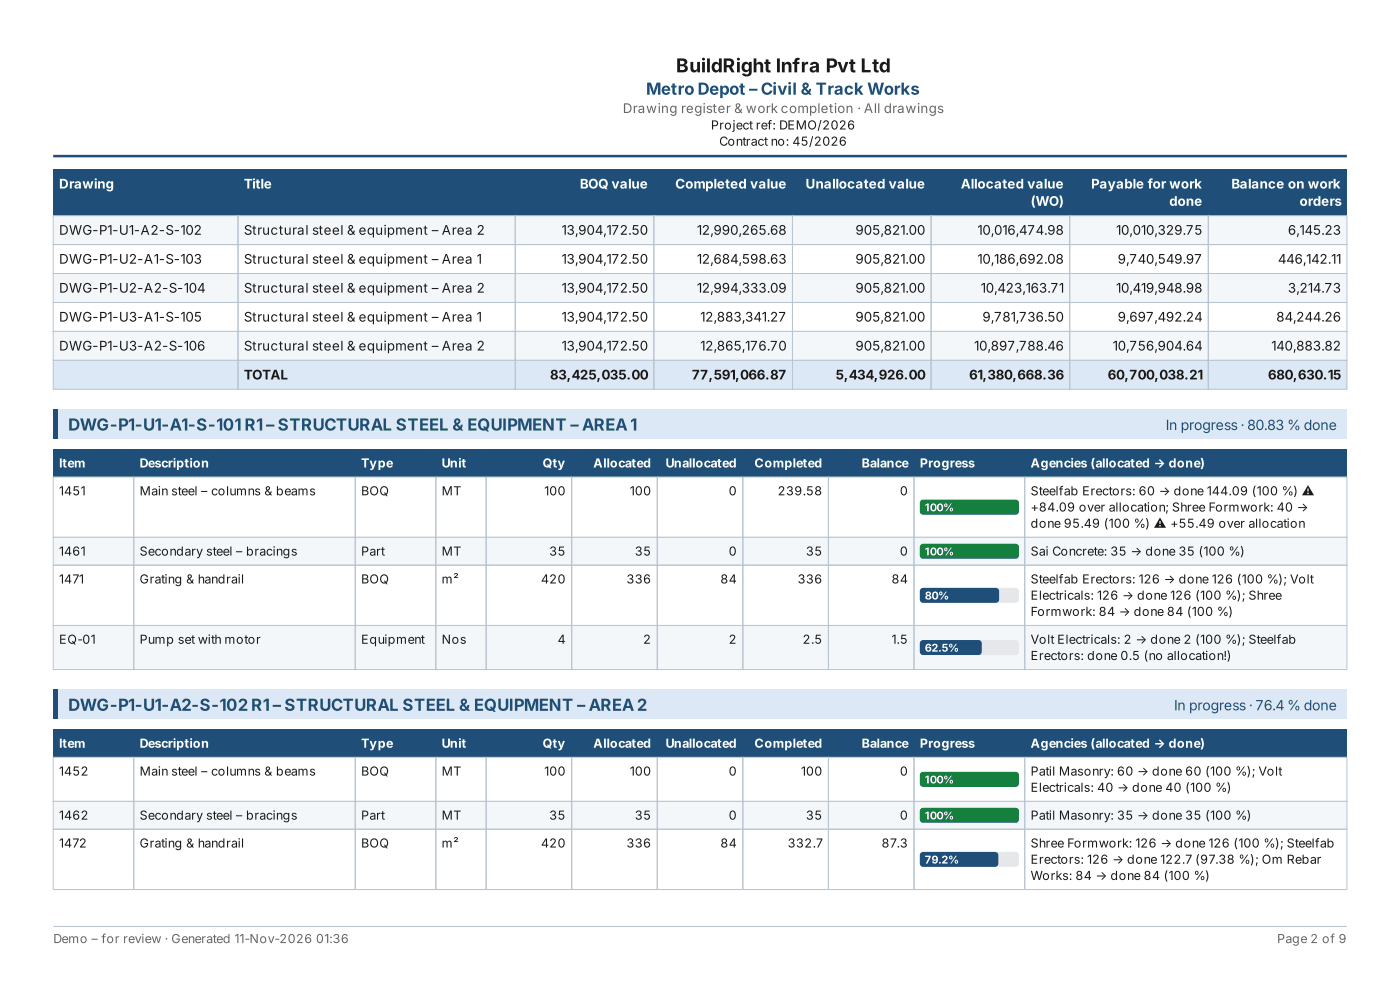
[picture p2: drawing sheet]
<svg xmlns="http://www.w3.org/2000/svg" width="297mm" height="210mm" viewBox="0 0 297 210" stroke-linecap="round" stroke-linejoin="round" font-family="sans-serif">
<defs><g id="words">
<text font-size="4.1" fill="#1a1a1a" x="143.4" y="15.3">BuildRight Infra Pvt Ltd</text>
<g font-size="3.5" fill="#1f4e79">
<text x="137.1" y="20.1">Metro Depot – Civil &amp; Track Works</text>
<text x="14.5" y="91.3">DWG-P1-U1-A1-S-101R1– STRUCTURAL STEEL &amp; EQUIPMENT – AREA1</text>
<text x="14.5" y="150.8">DWG-P1-U1-A2-S-102R1– STRUCTURAL STEEL &amp; EQUIPMENT – AREA2</text>
</g>
<g font-size="3" fill="#1f4e79">
<text x="247.3" y="91.2">In progress · 80.83 % done</text>
<text x="249.1" y="150.7">In progress · 76.4 % done</text>
</g>
<text font-size="2.8" fill="#666" x="132.1" y="24">Drawing register &amp; work completion · All drawings</text>
<g font-size="2.8" fill="#fff">
<text x="12.5" y="40">Drawing</text>
<text x="51.7" y="40">Title</text>
<text x="123" y="40">BOQ value</text>
<text x="143.3" y="40">Completed value</text>
<text x="170.9" y="40">Unallocated value</text>
<text x="203.8" y="40">Allocated value</text>
<text x="231.5" y="40">Payable for work</text>
<text x="261.2" y="40">Balance on work</text>
<text x="218.6" y="43.7">(WO)</text>
<text x="248.1" y="43.7">done</text>
<text x="275.7" y="43.7">orders</text>
</g>
<g font-size="2.8" fill="#1a1a1a">
<text x="12.5" y="49.8">DWG-P1-U1-A2-S-102</text>
<text x="51.7" y="49.8">Structural steel &amp; equipment – Area 2</text>
<text x="119.1" y="49.8">13,904,172.50</text>
<text x="147.8" y="49.8">12,990,265.68</text>
<text x="181.5" y="49.8">905,821.00</text>
<text x="207.4" y="49.8">10,016,474.98</text>
<text x="236.8" y="49.8">10,010,329.75</text>
<text x="273.2" y="49.8">6,145.23</text>
<text x="12.5" y="55.9">DWG-P1-U2-A1-S-103</text>
<text x="51.7" y="55.9">Structural steel &amp; equipment – Area 1</text>
<text x="119.1" y="55.9">13,904,172.50</text>
<text x="147.8" y="55.9">12,684,598.63</text>
<text x="181.5" y="55.9">905,821.00</text>
<text x="207.4" y="55.9">10,186,692.08</text>
<text x="237.1" y="55.9">9,740,549.97</text>
<text x="271.1" y="55.9">446,142.11</text>
<text x="12.5" y="62.1">DWG-P1-U2-A2-S-104</text>
<text x="51.7" y="62.1">Structural steel &amp; equipment – Area 2</text>
<text x="119.1" y="62.1">13,904,172.50</text>
<text x="147.8" y="62.1">12,994,333.09</text>
<text x="181.5" y="62.1">905,821.00</text>
<text x="208.1" y="62.1">10,423,163.71</text>
<text x="236.8" y="62.1">10,419,948.98</text>
<text x="273.2" y="62.1">3,214.73</text>
<text x="12.5" y="68.2">DWG-P1-U3-A1-S-105</text>
<text x="51.7" y="68.2">Structural steel &amp; equipment – Area 1</text>
<text x="119.1" y="68.2">13,904,172.50</text>
<text x="148.5" y="68.2">12,883,341.27</text>
<text x="181.5" y="68.2">905,821.00</text>
<text x="208.4" y="68.2">9,781,736.50</text>
<text x="237.1" y="68.2">9,697,492.24</text>
<text x="270.8" y="68.2">84,244.26</text>
<text x="12.5" y="74.3">DWG-P1-U3-A2-S-106</text>
<text x="51.7" y="74.3">Structural steel &amp; equipment – Area 2</text>
<text x="119.1" y="74.3">13,904,172.50</text>
<text x="148.5" y="74.3">12,865,176.70</text>
<text x="181.5" y="74.3">905,821.00</text>
<text x="206.7" y="74.3">10,897,788.46</text>
<text x="236.1" y="74.3">10,756,904.64</text>
<text x="269.7" y="74.3">140,883.82</text>
<text x="51.7" y="80.5">TOTAL</text>
<text x="116.7" y="80.5">83,425,035.00</text>
<text x="146.8" y="80.5">77,591,066.87</text>
<text x="177.2" y="80.5">5,434,926.00</text>
<text x="205.6" y="80.5">61,380,668.36</text>
<text x="235" y="80.5">60,700,038.21</text>
<text x="269" y="80.5">680,630.15</text>
</g>
<g font-size="2.6" fill="#1a1a1a">
<text x="150.8" y="27.5">Project ref: DEMO/2026</text>
<text x="152.6" y="30.9">Contract no: 45/2026</text>
<text x="12.5" y="105.1">1451</text>
<text x="29.6" y="105.1">Main steel – columns &amp; beams</text>
<text x="76.6" y="105.1">BOQ</text>
<text x="93.7" y="105.1">MT</text>
<text x="115.5" y="105.1">100</text>
<text x="133.6" y="105.1">100</text>
<text x="154.6" y="105.1">0</text>
<text x="165" y="105.1">239.58</text>
<text x="190.9" y="105.1">0</text>
<text x="218.6" y="105.1">Steelfab Erectors: 60 → done 144.09 (100 %) ⚠</text>
<text x="218.6" y="108.5">+84.09 over allocation; Shree Formwork: 40 →</text>
<text x="218.6" y="111.9">done 95.49 (100 %) ⚠ +55.49 over allocation</text>
<text x="12.5" y="117.8">1461</text>
<text x="29.6" y="117.8">Secondary steel – bracings</text>
<text x="76.6" y="117.8">Part</text>
<text x="93.7" y="117.8">MT</text>
<text x="116.5" y="117.8">35</text>
<text x="134.7" y="117.8">35</text>
<text x="154.6" y="117.8">0</text>
<text x="171" y="117.8">35</text>
<text x="190.9" y="117.8">0</text>
<text x="218.6" y="117.8">Sai Concrete: 35 → done 35 (100 %)</text>
<text x="12.5" y="123.8">1471</text>
<text x="29.6" y="123.8">Grating &amp; handrail</text>
<text x="76.6" y="123.8">BOQ</text>
<text x="93.7" y="123.8">m²</text>
<text x="114.8" y="123.8">420</text>
<text x="132.9" y="123.8">336</text>
<text x="152.8" y="123.8">84</text>
<text x="169.2" y="123.8">336</text>
<text x="189.1" y="123.8">84</text>
<text x="218.6" y="123.8">Steelfab Erectors: 126 → done 126 (100 %); Volt</text>
<text x="218.6" y="127.2">Electricals: 126 → done 126 (100 %); Shree</text>
<text x="218.6" y="130.6">Formwork: 84 → done 84 (100 %)</text>
<text x="12.5" y="136.5">EQ-01</text>
<text x="29.6" y="136.5">Pump set with motor</text>
<text x="76.6" y="136.5">Equipment</text>
<text x="93.7" y="136.5">Nos</text>
<text x="118.3" y="136.5">4</text>
<text x="136.4" y="136.5">2</text>
<text x="154.6" y="136.5">2</text>
<text x="170.3" y="136.5">2.5</text>
<text x="189.1" y="136.5">1.5</text>
<text x="218.6" y="136.5">Volt Electricals: 2 → done 2 (100 %); Steelfab</text>
<text x="218.6" y="140">Erectors: done 0.5 (no allocation!)</text>
<text x="12.5" y="164.5">1452</text>
<text x="29.6" y="164.5">Main steel – columns &amp; beams</text>
<text x="76.6" y="164.5">BOQ</text>
<text x="93.7" y="164.5">MT</text>
<text x="115.5" y="164.5">100</text>
<text x="133.6" y="164.5">100</text>
<text x="154.6" y="164.5">0</text>
<text x="169.9" y="164.5">100</text>
<text x="190.9" y="164.5">0</text>
<text x="218.6" y="164.5">Patil Masonry: 60 → done 60 (100 %); Volt</text>
<text x="218.6" y="167.9">Electricals: 40 → done 40 (100 %)</text>
<text x="12.5" y="173.8">1462</text>
<text x="29.6" y="173.8">Secondary steel – bracings</text>
<text x="76.6" y="173.8">Part</text>
<text x="93.7" y="173.8">MT</text>
<text x="116.5" y="173.8">35</text>
<text x="134.7" y="173.8">35</text>
<text x="154.6" y="173.8">0</text>
<text x="171" y="173.8">35</text>
<text x="190.9" y="173.8">0</text>
<text x="218.6" y="173.8">Patil Masonry: 35 → done 35 (100 %)</text>
<text x="12.5" y="179.8">1472</text>
<text x="29.6" y="179.8">Grating &amp; handrail</text>
<text x="76.6" y="179.8">BOQ</text>
<text x="93.7" y="179.8">m²</text>
<text x="114.8" y="179.8">420</text>
<text x="132.9" y="179.8">336</text>
<text x="152.8" y="179.8">84</text>
<text x="167.1" y="179.8">332.7</text>
<text x="187" y="179.8">87.3</text>
<text x="218.6" y="179.8">Shree Formwork: 126 → done 126 (100 %); Steelfab</text>
<text x="218.6" y="183.2">Erectors: 126 → done 122.7 (97.38 %); Om Rebar</text>
<text x="218.6" y="186.6">Works: 84 → done 84 (100 %)</text>
</g>
<g font-size="2.6" fill="#fff">
<text x="12.5" y="99.1">Item</text>
<text x="29.6" y="99.1">Description</text>
<text x="76.6" y="99.1">Type</text>
<text x="93.7" y="99.1">Unit</text>
<text x="115.1" y="99.1">Qty</text>
<text x="125.9" y="99.1">Allocated</text>
<text x="141.2" y="99.1">Unallocated</text>
<text x="160.1" y="99.1">Completed</text>
<text x="182.8" y="99.1">Balance</text>
<text x="195.1" y="99.1">Progress</text>
<text x="218.6" y="99.1">Agencies (allocated → done)</text>
<text x="12.5" y="158.6">Item</text>
<text x="29.6" y="158.6">Description</text>
<text x="76.6" y="158.6">Type</text>
<text x="93.7" y="158.6">Unit</text>
<text x="115.1" y="158.6">Qty</text>
<text x="125.9" y="158.6">Allocated</text>
<text x="141.2" y="158.6">Unallocated</text>
<text x="160.1" y="158.6">Completed</text>
<text x="182.8" y="158.6">Balance</text>
<text x="195.1" y="158.6">Progress</text>
<text x="218.6" y="158.6">Agencies (allocated → done)</text>
</g>
<g font-size="2.6" fill="#666">
<text x="11.3" y="200">Demo – for review · Generated 11-Nov-2026</text>
<text x="67" y="200">01:36</text>
<text x="270.9" y="200">Page 2 of 9</text>
</g>
<g font-size="2.3" fill="#fff">
<text x="196.2" y="108.5">100%</text>
<text x="196.2" y="117.8">100%</text>
<text x="196.2" y="127.1">80%</text>
<text x="196.2" y="138.2">62.5%</text>
<text x="196.2" y="166.2">100%</text>
<text x="196.2" y="173.8">100%</text>
<text x="196.2" y="183.2">79.2%</text>
</g>
</g></defs>
<path d="M11.3 33.1h274.4" fill="none" stroke="#1f4e79" stroke-width=".53"/>
<path d="M11.3 196.5h274.4" fill="none" stroke="#b8c4d0" stroke-width=".21"/>
<path d="M11.3 35.9h274.4v9.8h-274.4z" fill="#1f4e79"/>
<path d="M11.3 45.7h274.4v6.2h-274.4z" fill="#f4f7fa"/>
<g fill="none" stroke="#b8c4d0" stroke-width=".21">
<path d="M11.3 45.7h39.2v6.2h-39.2zM11.3 51.9h39.2v6.1h-39.2zM50.5 45.7h58.8v6.2h-58.8zM50.5 51.9h58.8v6.1h-58.8zM109.3 45.7h29.4v6.2h-29.4zM109.3 51.9h29.4v6.1h-29.4zM138.7 45.7h29.4v6.2h-29.4zM138.7 51.9h29.4v6.1h-29.4zM168.1 45.7h29.4v6.2h-29.4zM168.1 51.9h29.4v6.1h-29.4zM197.5 45.7h29.4v6.2h-29.4zM197.5 51.9h29.4v6.1h-29.4z"/>
<path d="M226.9 45.7h29.4v6.2h-29.4zM226.9 51.9h29.4v6.1h-29.4zM256.3 45.7h29.4v6.2h-29.4zM256.3 51.9h29.4v6.1h-29.4z"/>
</g>
<path d="M11.3 58h274.4v6.2h-274.4z" fill="#f4f7fa"/>
<g fill="none" stroke="#b8c4d0" stroke-width=".21">
<path d="M11.3 58h39.2v6.2h-39.2zM50.5 58h58.8v6.2h-58.8zM109.3 58h29.4v6.2h-29.4zM138.7 58h29.4v6.2h-29.4zM168.1 58h29.4v6.2h-29.4zM197.5 58h29.4v6.2h-29.4zM226.9 58h29.4v6.2h-29.4zM256.3 58h29.4v6.2h-29.4zM11.3 64.2h39.2v6.1h-39.2zM50.5 64.2h58.8v6.1h-58.8zM109.3 64.2h29.4v6.1h-29.4zM138.7 64.2h29.4v6.1h-29.4z"/>
<path d="M168.1 64.2h29.4v6.1h-29.4zM197.5 64.2h29.4v6.1h-29.4zM226.9 64.2h29.4v6.1h-29.4zM256.3 64.2h29.4v6.1h-29.4z"/>
</g>
<path d="M11.3 70.3h274.4v6.1h-274.4z" fill="#f4f7fa"/>
<path d="M11.3 70.3h39.2v6.1h-39.2zM50.5 70.3h58.8v6.1h-58.8zM109.3 70.3h29.4v6.1h-29.4zM138.7 70.3h29.4v6.1h-29.4zM168.1 70.3h29.4v6.1h-29.4zM197.5 70.3h29.4v6.1h-29.4zM226.9 70.3h29.4v6.1h-29.4zM256.3 70.3h29.4v6.1h-29.4z" fill="none" stroke="#b8c4d0" stroke-width=".21"/>
<path d="M11.3 76.4h274.4v6.2h-274.4z" fill="#dce8f5"/>
<path d="M11.3 76.4h39.2v6.2h-39.2zM50.5 76.4h58.8v6.2h-58.8zM109.3 76.4h29.4v6.2h-29.4zM138.7 76.4h29.4v6.2h-29.4zM168.1 76.4h29.4v6.2h-29.4zM197.5 76.4h29.4v6.2h-29.4zM226.9 76.4h29.4v6.2h-29.4zM256.3 76.4h29.4v6.2h-29.4z" fill="none" stroke="#b8c4d0" stroke-width=".21"/>
<path d="M11.3 86.8h274.4v6.4h-274.4z" fill="#dce8f5"/>
<g fill="#1f4e79">
<path d="M11.3 86.8h1v6.4h-1z"/>
<path d="M11.3 95.3h274.4v5.9h-274.4z"/>
</g>
<path d="M11.3 101.2h17.1v12.8h-17.1zM28.4 101.2h47v12.8h-47zM75.4 101.2h17.1v12.8h-17.1zM92.5 101.2h10.6v12.8h-10.6zM103.1 101.2h18.2v12.8h-18.2zM121.3 101.2h18.1v12.8h-18.1zM139.4 101.2h18.2v12.8h-18.2zM157.6 101.2h18.2v12.8h-18.2zM175.8 101.2h18.1v12.8h-18.1zM193.9 101.2h23.5v12.8h-23.5z" fill="none" stroke="#b8c4d0" stroke-width=".21"/>
<path d="M195.3 106.2l.5-.2h19.7a.71 .71 0 0 1 .7 .7v1.8a.71 .71 0 0 1-.7 .7h-19.7a.71 .71 0 0 1-.7-.7v-1.8z" fill="#e5e7eb"/>
<path d="M195.3 106.2l.5-.2h19.7a.71 .71 0 0 1 .7 .7v1.8a.71 .71 0 0 1-.7 .7h-19.7a.71 .71 0 0 1-.7-.7v-1.8z" fill="#15803d"/>
<path d="M217.4 101.2h68.3v12.8h-68.3z" fill="none" stroke="#b8c4d0" stroke-width=".21"/>
<path d="M11.3 114h274.4v5.9h-274.4z" fill="#f4f7fa"/>
<path d="M11.3 114h17.1v5.9h-17.1zM28.4 114h47v5.9h-47zM75.4 114h17.1v5.9h-17.1zM92.5 114h10.6v5.9h-10.6zM103.1 114h18.2v5.9h-18.2zM121.3 114h18.1v5.9h-18.1zM139.4 114h18.2v5.9h-18.2zM157.6 114h18.2v5.9h-18.2zM175.8 114h18.1v5.9h-18.1zM193.9 114h23.5v5.9h-23.5z" fill="none" stroke="#b8c4d0" stroke-width=".21"/>
<path d="M195.3 115.5l.5-.2h19.7a.71 .71 0 0 1 .7 .7v1.8a.71 .71 0 0 1-.7 .7h-19.7a.71 .71 0 0 1-.7-.7v-1.8z" fill="#e5e7eb"/>
<path d="M195.3 115.5l.5-.2h19.7a.71 .71 0 0 1 .7 .7v1.8a.71 .71 0 0 1-.7 .7h-19.7a.71 .71 0 0 1-.7-.7v-1.8z" fill="#15803d"/>
<path d="M11.3 119.9h17.1v12.8h-17.1zM28.4 119.9h47v12.8h-47zM75.4 119.9h17.1v12.8h-17.1zM92.5 119.9h10.6v12.8h-10.6zM103.1 119.9h18.2v12.8h-18.2zM121.3 119.9h18.1v12.8h-18.1zM139.4 119.9h18.2v12.8h-18.2zM157.6 119.9h18.2v12.8h-18.2zM175.8 119.9h18.1v12.8h-18.1zM193.9 119.9h23.5v12.8h-23.5zM217.4 114h68.3v5.9h-68.3z" fill="none" stroke="#b8c4d0" stroke-width=".21"/>
<path d="M195.3 124.9l.5-.2h19.7a.71 .71 0 0 1 .7 .7v1.7a.71 .71 0 0 1-.7 .8h-19.7a.71 .71 0 0 1-.7-.8v-1.7z" fill="#e5e7eb"/>
<path d="M195.3 124.9l.5-.2h15.5a.71 .71 0 0 1 .7 .7v1.7a.71 .71 0 0 1-.7 .8h-15.5a.71 .71 0 0 1-.7-.8v-1.7z" fill="#1f4e79"/>
<path d="M217.4 119.9h68.3v12.8h-68.3z" fill="none" stroke="#b8c4d0" stroke-width=".21"/>
<path d="M11.3 132.7h274.4v9.3h-274.4z" fill="#f4f7fa"/>
<path d="M11.3 132.7h17.1v9.3h-17.1zM28.4 132.7h47v9.3h-47zM75.4 132.7h17.1v9.3h-17.1zM92.5 132.7h10.6v9.3h-10.6zM103.1 132.7h18.2v9.3h-18.2zM121.3 132.7h18.1v9.3h-18.1zM139.4 132.7h18.2v9.3h-18.2zM157.6 132.7h18.2v9.3h-18.2zM175.8 132.7h18.1v9.3h-18.1zM193.9 132.7h23.5v9.3h-23.5z" fill="none" stroke="#b8c4d0" stroke-width=".21"/>
<path d="M195.3 136l.5-.3h19.7a.71 .71 0 0 1 .7 .8v1.7a.71 .71 0 0 1-.7 .7h-19.7a.71 .71 0 0 1-.7-.7v-1.7z" fill="#e5e7eb"/>
<path d="M195.3 136l.5-.3h11.8a.71 .71 0 0 1 .7 .8v1.7a.71 .71 0 0 1-.7 .7h-11.8a.71 .71 0 0 1-.7-.7v-1.7z" fill="#1f4e79"/>
<path d="M217.4 132.7h68.3v9.3h-68.3z" fill="none" stroke="#b8c4d0" stroke-width=".21"/>
<path d="M11.3 146.2h274.4v6.4h-274.4z" fill="#dce8f5"/>
<g fill="#1f4e79">
<path d="M11.3 146.2h1v6.4h-1z"/>
<path d="M11.3 154.7h274.4v5.9h-274.4z"/>
</g>
<path d="M11.3 160.6h17.1v9.4h-17.1zM28.4 160.6h47v9.4h-47zM75.4 160.6h17.1v9.4h-17.1zM92.5 160.6h10.6v9.4h-10.6zM103.1 160.6h18.2v9.4h-18.2zM121.3 160.6h18.1v9.4h-18.1zM139.4 160.6h18.2v9.4h-18.2zM157.6 160.6h18.2v9.4h-18.2zM175.8 160.6h18.1v9.4h-18.1zM193.9 160.6h23.5v9.4h-23.5z" fill="none" stroke="#b8c4d0" stroke-width=".21"/>
<path d="M195.3 163.9l.5-.2h19.7a.71 .71 0 0 1 .7 .7v1.8a.71 .71 0 0 1-.7 .7h-19.7a.71 .71 0 0 1-.7-.7v-1.8z" fill="#e5e7eb"/>
<path d="M195.3 163.9l.5-.2h19.7a.71 .71 0 0 1 .7 .7v1.8a.71 .71 0 0 1-.7 .7h-19.7a.71 .71 0 0 1-.7-.7v-1.8z" fill="#15803d"/>
<path d="M217.4 160.6h68.3v9.4h-68.3z" fill="none" stroke="#b8c4d0" stroke-width=".21"/>
<path d="M11.3 170h274.4v5.9h-274.4z" fill="#f4f7fa"/>
<path d="M11.3 170h17.1v5.9h-17.1zM28.4 170h47v5.9h-47zM75.4 170h17.1v5.9h-17.1zM92.5 170h10.6v5.9h-10.6zM103.1 170h18.2v5.9h-18.2zM121.3 170h18.1v5.9h-18.1zM139.4 170h18.2v5.9h-18.2zM157.6 170h18.2v5.9h-18.2zM175.8 170h18.1v5.9h-18.1zM193.9 170h23.5v5.9h-23.5z" fill="none" stroke="#b8c4d0" stroke-width=".21"/>
<path d="M195.3 171.5l.5-.2h19.7a.71 .71 0 0 1 .7 .7v1.8a.71 .71 0 0 1-.7 .7h-19.7a.71 .71 0 0 1-.7-.7v-1.8z" fill="#e5e7eb"/>
<path d="M195.3 171.5l.5-.2h19.7a.71 .71 0 0 1 .7 .7v1.8a.71 .71 0 0 1-.7 .7h-19.7a.71 .71 0 0 1-.7-.7v-1.8z" fill="#15803d"/>
<path d="M11.3 175.9h17.1v12.8h-17.1zM28.4 175.9h47v12.8h-47zM75.4 175.9h17.1v12.8h-17.1zM92.5 175.9h10.6v12.8h-10.6zM103.1 175.9h18.2v12.8h-18.2zM121.3 175.9h18.1v12.8h-18.1zM139.4 175.9h18.2v12.8h-18.2zM157.6 175.9h18.2v12.8h-18.2zM175.8 175.9h18.1v12.8h-18.1zM193.9 175.9h23.5v12.8h-23.5zM217.4 170h68.3v5.9h-68.3z" fill="none" stroke="#b8c4d0" stroke-width=".21"/>
<path d="M195.3 180.9l.5-.2h19.7a.71 .71 0 0 1 .7 .7v1.8a.71 .71 0 0 1-.7 .7h-19.7a.71 .71 0 0 1-.7-.7v-1.8z" fill="#e5e7eb"/>
<path d="M195.3 180.9l.5-.2h15.3a.71 .71 0 0 1 .7 .7v1.8a.71 .71 0 0 1-.7 .7h-15.3a.71 .71 0 0 1-.7-.7v-1.8z" fill="#1f4e79"/>
<path d="M217.4 175.9h68.3v12.8h-68.3z" fill="none" stroke="#b8c4d0" stroke-width=".21"/>
<use href="#words"/>
</svg>
